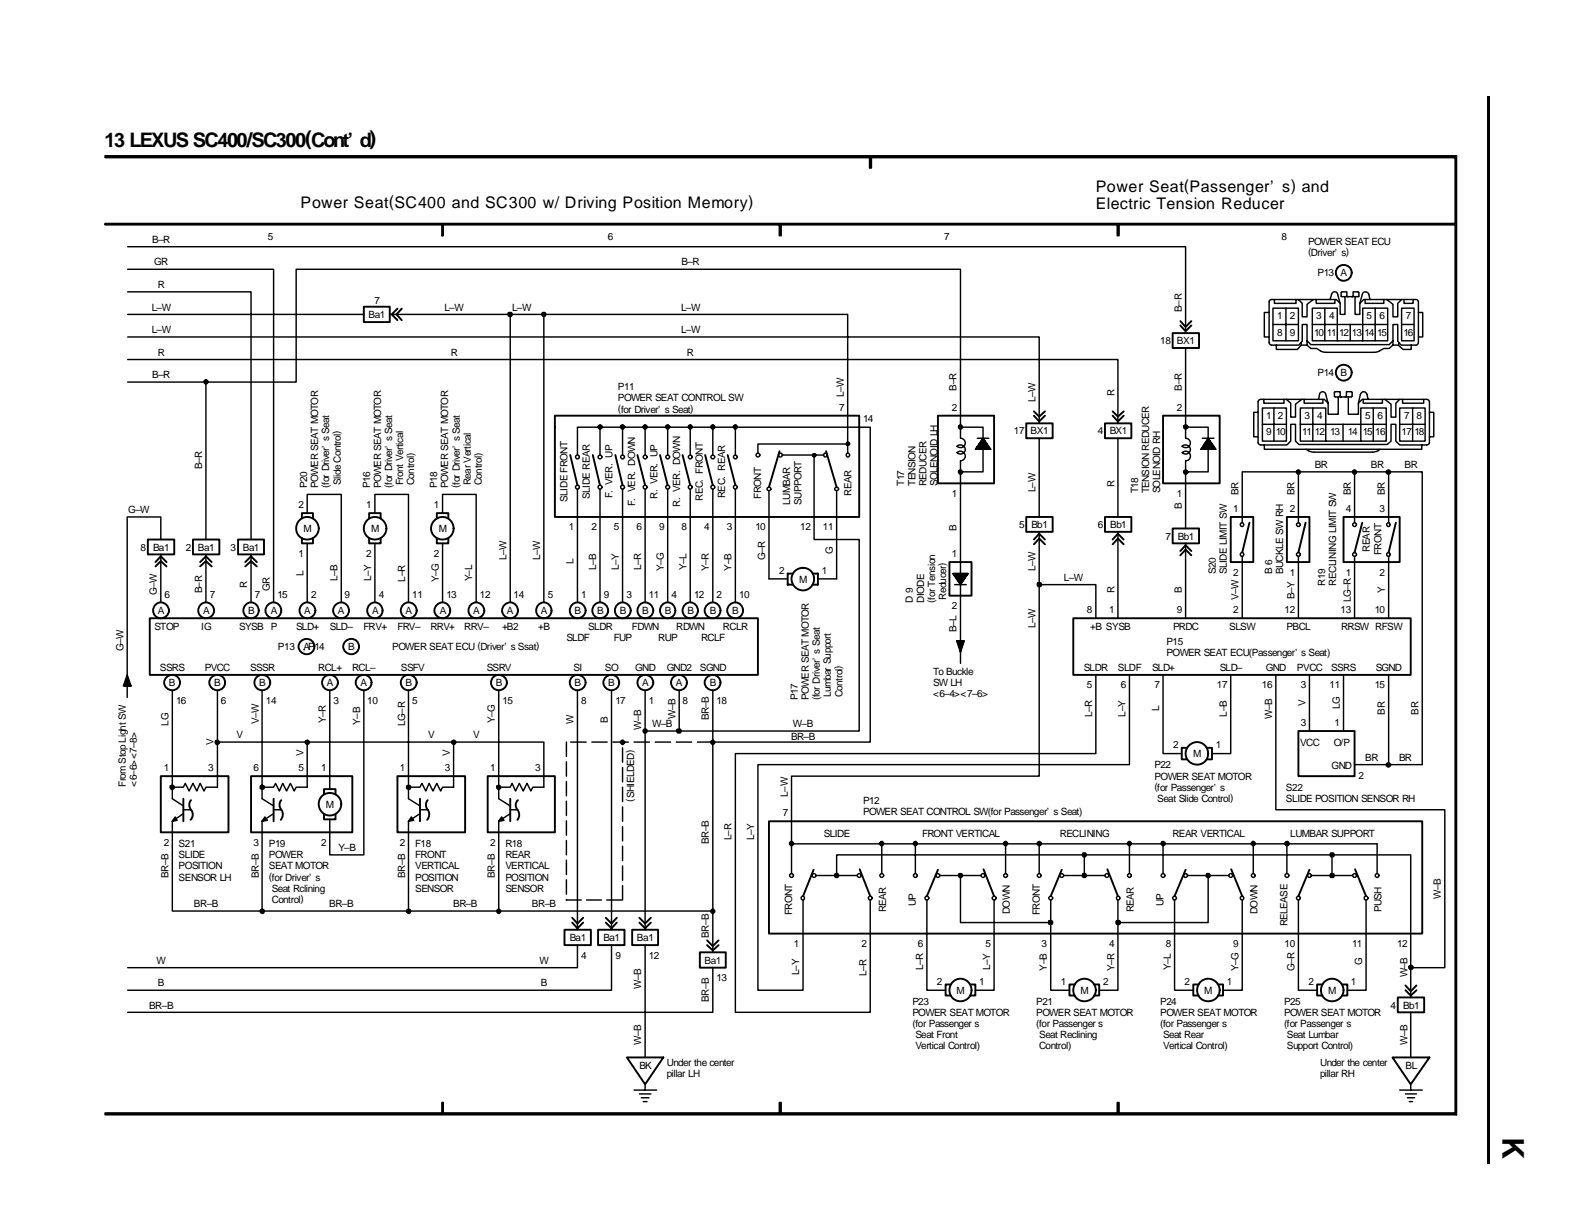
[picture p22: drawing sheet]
<svg xmlns="http://www.w3.org/2000/svg" width="279mm" height="216mm" viewBox="0 0 279 216" stroke-linecap="round" stroke-linejoin="round" font-family="sans-serif">
<defs><g id="words">
<text font-size="5.3" x="265" y="200.5" transform="rotate(90 265 200.5)">K</text>
<text font-size="3.5" x="18.5" y="25.9">13 LEXUS SC400/SC300(Cont’ d)</text>
<g font-size="2.8">
<text x="193.3" y="33.9">Power Seat(Passenger’ s) and</text>
<text x="53" y="36.7">Power Seat(SC400 and SC300 w/ Driving Position Memory)</text>
<text x="193.3" y="36.8">Electric Tension Reducer</text>
</g>
<g font-size="1.8">
<text x="26.8" y="42.8">B–R</text>
<text x="27.2" y="46.8">GR</text>
<text x="47.2" y="42.2">5</text>
<text x="107.2" y="42.4">6</text>
<text x="120.2" y="46.8">B–R</text>
<text x="166.5" y="42.3">7</text>
<text x="226.1" y="42.2">8</text>
<text x="230.7" y="43.2">POWER SEAT ECU</text>
<text x="230.7" y="45">(Driver’ s)</text>
<text x="27.9" y="50.8">R</text>
<text x="66" y="53.6">7</text>
<text x="232.4" y="48.8">P13 A</text>
<text x="26.8" y="58.8">L–W</text>
<text x="26.8" y="54.8">L–W</text>
<text x="65" y="56.1">Ba1</text>
<text x="78.4" y="54.8">L–W</text>
<text x="90.3" y="54.8">L–W</text>
<text x="120.1" y="58.8">L–W</text>
<text x="120.1" y="54.8">L–W</text>
<text x="208.4" y="55" transform="rotate(-90 208.4 55)">B–R</text>
<text x="225.3" y="56.3">1</text>
<text x="225.3" y="59.2">8 9</text>
<text x="227.5" y="56.3">2</text>
<text x="231.8" y="59.2">10 11 12 13 14 15</text>
<text x="232.2" y="56.3">3</text>
<text x="234.4" y="56.3">4</text>
<text x="241" y="56.3">5</text>
<text x="243.3" y="56.3">6</text>
<text x="247.6" y="59.2">16</text>
<text x="248" y="56.3">7</text>
<text x="27.9" y="62.7">R</text>
<text x="79.5" y="62.7">R</text>
<text x="121.2" y="62.7">R</text>
<text x="204.6" y="60.7">18 BX1</text>
<text x="26.8" y="66.7">B–R</text>
<text x="109" y="68.8">P11</text>
<text x="109" y="70.8">POWER SEAT CONTROL SW</text>
<text x="148.8" y="70" transform="rotate(-90 148.8 70)">L–W</text>
<text x="168.7" y="68.9" transform="rotate(-90 168.7 68.9)">B–R</text>
<text x="182.6" y="71" transform="rotate(-90 182.6 71)">L–W</text>
<text x="196.6" y="69.9" transform="rotate(-90 196.6 69.9)">R</text>
<text x="208.4" y="68.9" transform="rotate(-90 208.4 68.9)">B–R</text>
<text x="232.4" y="66.4">P14 B</text>
<text x="109" y="72.6">(for Driver’ s Seat)</text>
<text x="148" y="72.5">7</text>
<text x="152.2" y="74.4">14</text>
<text x="167.9" y="72.5">2</text>
<text x="178.8" y="76.6">17 BX1</text>
<text x="193.6" y="76.6">4 BX1</text>
<text x="207.6" y="72.5">2</text>
<text x="223.4" y="73.9">1 2</text>
<text x="223.4" y="76.8">9 10</text>
<text x="229.7" y="76.8">11 12 13</text>
<text x="230.1" y="73.9">3 4</text>
<text x="237.7" y="76.8">14 15 16</text>
<text x="240.8" y="73.9">5 6</text>
<text x="247.2" y="76.8">17 18</text>
<text x="247.6" y="73.9">7 8</text>
<text x="35.6" y="82.8" transform="rotate(-90 35.6 82.8)">B–R</text>
<text x="231.9" y="82.5">BR</text>
<text x="241.8" y="82.5">BR</text>
<text x="247.7" y="82.5">BR</text>
<text x="52.7" y="89.7">2</text>
<text x="54.2" y="86.1" transform="rotate(-90 54.2 86.1)">P20</text>
<text x="56.1" y="86.1" transform="rotate(-90 56.1 86.1)">POWER SEAT MOTOR</text>
<text x="58" y="86.1" transform="rotate(-90 58 86.1)">(for Driver’ s Seat</text>
<text x="60.1" y="85.6" transform="rotate(-90 60.1 85.6)">Slide Control)</text>
<text x="64.6" y="89.7">1</text>
<text x="65.3" y="86.1" transform="rotate(-90 65.3 86.1)">P16</text>
<text x="67.2" y="86.1" transform="rotate(-90 67.2 86.1)">POWER SEAT MOTOR</text>
<text x="69.1" y="86.1" transform="rotate(-90 69.1 86.1)">(for Driver’ s Seat</text>
<text x="71.1" y="85.6" transform="rotate(-90 71.1 85.6)">Front Vertical</text>
<text x="73.1" y="85.6" transform="rotate(-90 73.1 85.6)">Control)</text>
<text x="76.5" y="89.7">1</text>
<text x="77.1" y="86.1" transform="rotate(-90 77.1 86.1)">P18</text>
<text x="79.1" y="86.1" transform="rotate(-90 79.1 86.1)">POWER SEAT MOTOR</text>
<text x="80.9" y="86.1" transform="rotate(-90 80.9 86.1)">(for Driver’ s Seat</text>
<text x="83.1" y="85.6" transform="rotate(-90 83.1 85.6)">Rear Vertical</text>
<text x="85" y="85.6" transform="rotate(-90 85 85.6)">Control)</text>
<text x="100.1" y="88.5" transform="rotate(-90 100.1 88.5)">SLIDE FRONT</text>
<text x="104.1" y="88" transform="rotate(-90 104.1 88)">SLIDE REAR</text>
<text x="108" y="87.9" transform="rotate(-90 108 87.9)">F. VER. UP</text>
<text x="112" y="89.3" transform="rotate(-90 112 89.3)">F. VER. DOWN</text>
<text x="116" y="88" transform="rotate(-90 116 88)">R. VER. UP</text>
<text x="120" y="89.4" transform="rotate(-90 120 89.4)">R. VER. DOWN</text>
<text x="124" y="88.3" transform="rotate(-90 124 88.3)">REC. FRONT</text>
<text x="127.9" y="87.8" transform="rotate(-90 127.9 87.8)">REC. REAR</text>
<text x="134.3" y="88" transform="rotate(-90 134.3 88)">FRONT</text>
<text x="139.4" y="89.1" transform="rotate(-90 139.4 89.1)">LUMBAR</text>
<text x="141.4" y="89.1" transform="rotate(-90 141.4 89.1)">SUPPORT</text>
<text x="150.2" y="87.5" transform="rotate(-90 150.2 87.5)">REAR</text>
<text x="159.5" y="85.8" transform="rotate(-90 159.5 85.8)">T17</text>
<text x="161.5" y="85.8" transform="rotate(-90 161.5 85.8)">TENSION</text>
<text x="163.4" y="85.8" transform="rotate(-90 163.4 85.8)">REDUCER</text>
<text x="165.4" y="85.8" transform="rotate(-90 165.4 85.8)">SOLENOID LH</text>
<text x="167.9" y="87.6">1</text>
<text x="182.6" y="86.9" transform="rotate(-90 182.6 86.9)">L–W</text>
<text x="196.6" y="85.9" transform="rotate(-90 196.6 85.9)">R</text>
<text x="200.7" y="87" transform="rotate(-90 200.7 87)">T18</text>
<text x="202.7" y="87" transform="rotate(-90 202.7 87)">TENSION REDUCER</text>
<text x="204.6" y="87" transform="rotate(-90 204.6 87)">SOLENOID RH</text>
<text x="207.6" y="87.6">1</text>
<text x="208.4" y="89.7" transform="rotate(-90 208.4 89.7)">B</text>
<text x="218.4" y="87.4" transform="rotate(-90 218.4 87.4)">BR</text>
<text x="228.3" y="87.4" transform="rotate(-90 228.3 87.4)">BR</text>
<text x="238.3" y="87.4" transform="rotate(-90 238.3 87.4)">BR</text>
<text x="244.3" y="87.4" transform="rotate(-90 244.3 87.4)">BR</text>
<text x="22.6" y="90.5">G–W</text>
<text x="53.5" y="93.8">M</text>
<text x="65.4" y="93.8">M</text>
<text x="77.4" y="93.8">M</text>
<text x="100.3" y="93.6">1</text>
<text x="104.3" y="93.6">2</text>
<text x="108.3" y="93.6">5</text>
<text x="112.3" y="93.6">6</text>
<text x="116.2" y="93.6">9</text>
<text x="120.2" y="93.6">8</text>
<text x="124.2" y="93.6">4</text>
<text x="128.2" y="93.6">3</text>
<text x="133.3" y="93.6">10</text>
<text x="141.1" y="93.6">12</text>
<text x="145.1" y="93.6">11</text>
<text x="168.7" y="93.7" transform="rotate(-90 168.7 93.7)">B</text>
<text x="179.7" y="93.2">5 Bb1</text>
<text x="193.6" y="93.2">6 Bb1</text>
<text x="205.6" y="95.2">7 Bb1</text>
<text x="217.5" y="90.3">1</text>
<text x="227.5" y="90.3">2</text>
<text x="237.4" y="90.3">4</text>
<text x="243.3" y="90.3">3</text>
<text x="24.8" y="97.1">8 Ba1</text>
<text x="32.8" y="97.1">2 Ba1</text>
<text x="40.6" y="97.1">3 Ba1</text>
<text x="52.7" y="98.2">1</text>
<text x="53.5" y="101.6" transform="rotate(-90 53.5 101.6)">L</text>
<text x="64.6" y="98.2">2</text>
<text x="76.5" y="98.2">2</text>
<text x="89.3" y="98.8" transform="rotate(-90 89.3 98.8)">L–W</text>
<text x="95.2" y="98.8" transform="rotate(-90 95.2 98.8)">L–W</text>
<text x="101.2" y="99.6" transform="rotate(-90 101.2 99.6)">L</text>
<text x="105.2" y="100.6" transform="rotate(-90 105.2 100.6)">L–B</text>
<text x="109.1" y="100.6" transform="rotate(-90 109.1 100.6)">L–Y</text>
<text x="113.1" y="100.6" transform="rotate(-90 113.1 100.6)">L–R</text>
<text x="117.1" y="100.8" transform="rotate(-90 117.1 100.8)">Y–G</text>
<text x="121.1" y="100.6" transform="rotate(-90 121.1 100.6)">Y–L</text>
<text x="125.1" y="100.7" transform="rotate(-90 125.1 100.7)">Y–R</text>
<text x="129" y="100.7" transform="rotate(-90 129 100.7)">Y–B</text>
<text x="135" y="98.8" transform="rotate(-90 135 98.8)">G–R</text>
<text x="137.4" y="101.3">2</text>
<text x="144.9" y="101.3">1</text>
<text x="146.9" y="97.8" transform="rotate(-90 146.9 97.8)">G</text>
<text x="167.9" y="98.3">1</text>
<text x="182.6" y="100.8" transform="rotate(-90 182.6 100.8)">L–W</text>
<text x="214.5" y="101.3" transform="rotate(-90 214.5 101.3)">S20</text>
<text x="216.4" y="101.3" transform="rotate(-90 216.4 101.3)">SLIDE LIMIT SW</text>
<text x="217.5" y="101.5">2</text>
<text x="224.4" y="101.3" transform="rotate(-90 224.4 101.3)">B 6</text>
<text x="226.3" y="101.3" transform="rotate(-90 226.3 101.3)">BUCKLE SW RH</text>
<text x="227.5" y="101.5">1</text>
<text x="237.4" y="101.5">1</text>
<text x="241.6" y="97.4" transform="rotate(-90 241.6 97.4)">REAR</text>
<text x="243.3" y="101.5">2</text>
<text x="243.7" y="97.9" transform="rotate(-90 243.7 97.9)">FRONT</text>
<text x="27.7" y="104.9" transform="rotate(-90 27.7 104.9)">G–W</text>
<text x="29" y="105.4">6</text>
<text x="35.6" y="104.6" transform="rotate(-90 35.6 104.6)">B–R</text>
<text x="37" y="105.4">7</text>
<text x="43.6" y="103.7" transform="rotate(-90 43.6 103.7)">R</text>
<text x="45" y="105.4">7</text>
<text x="47.6" y="104.3" transform="rotate(-90 47.6 104.3)">GR</text>
<text x="48.9" y="105.4">15</text>
<text x="54.9" y="105.4">2</text>
<text x="59.5" y="102.5" transform="rotate(-90 59.5 102.5)">L–B</text>
<text x="60.8" y="105.4">9</text>
<text x="65.4" y="102.5" transform="rotate(-90 65.4 102.5)">L–Y</text>
<text x="66.8" y="105.4">4</text>
<text x="71.5" y="102.6" transform="rotate(-90 71.5 102.6)">L–R</text>
<text x="72.7" y="105.4">11</text>
<text x="77.4" y="102.7" transform="rotate(-90 77.4 102.7)">Y–G</text>
<text x="78.7" y="105.4">13</text>
<text x="83.3" y="102.5" transform="rotate(-90 83.3 102.5)">Y–L</text>
<text x="84.7" y="105.4">12</text>
<text x="90.6" y="105.4">14</text>
<text x="96.6" y="105.4">5</text>
<text x="102.5" y="105.4">1</text>
<text x="106.5" y="105.4">9</text>
<text x="110.5" y="105.4">3</text>
<text x="114.5" y="105.4">11</text>
<text x="118.4" y="105.4">4</text>
<text x="122.4" y="105.4">12</text>
<text x="126.4" y="105.4">2</text>
<text x="130.4" y="105.4">10</text>
<text x="141" y="102.8">M</text>
<text x="161" y="106.3" transform="rotate(-90 161 106.3)">D 9</text>
<text x="163" y="106.3" transform="rotate(-90 163 106.3)">DIODE</text>
<text x="164.8" y="106.3" transform="rotate(-90 164.8 106.3)">(for Tension</text>
<text x="166.9" y="105.8" transform="rotate(-90 166.9 105.8)">Reducer)</text>
<text x="167.9" y="107.4">2</text>
<text x="187.6" y="102.4">L–W</text>
<text x="196.6" y="104.6" transform="rotate(-90 196.6 104.6)">R</text>
<text x="208.4" y="104.6" transform="rotate(-90 208.4 104.6)">B</text>
<text x="218.4" y="105.8" transform="rotate(-90 218.4 105.8)">V–W</text>
<text x="228.3" y="105.7" transform="rotate(-90 228.3 105.7)">B–Y</text>
<text x="233.8" y="103.3" transform="rotate(-90 233.8 103.3)">R19</text>
<text x="235.7" y="103.3" transform="rotate(-90 235.7 103.3)">RECLINING LIMIT SW</text>
<text x="238.3" y="106.2" transform="rotate(-90 238.3 106.2)">LG–R</text>
<text x="244.3" y="104.6" transform="rotate(-90 244.3 104.6)">Y</text>
<text x="27.3" y="111.1">STOP</text>
<text x="27.9" y="108.4">A</text>
<text x="35.5" y="111.1">IG</text>
<text x="35.8" y="108.4">A</text>
<text x="42.2" y="111.1">SYSB P</text>
<text x="43.8" y="108.4">B</text>
<text x="47.8" y="108.4">A</text>
<text x="52.2" y="111.1">SLD+</text>
<text x="53.7" y="108.4">A</text>
<text x="58.2" y="111.1">SLD–</text>
<text x="59.6" y="108.4">A</text>
<text x="64.1" y="111.1">FRV+</text>
<text x="65.6" y="108.4">A</text>
<text x="70.1" y="111.1">FRV–</text>
<text x="71.5" y="108.4">A</text>
<text x="75.9" y="111.1">RRV+</text>
<text x="77.6" y="108.4">A</text>
<text x="81.9" y="111.1">RRV–</text>
<text x="83.5" y="108.4">A</text>
<text x="88.6" y="111.1">+B2</text>
<text x="89.4" y="108.4">A</text>
<text x="94.9" y="111.1">+B</text>
<text x="95.4" y="108.4">A</text>
<text x="99.9" y="113">SLDF</text>
<text x="101.3" y="108.4">B</text>
<text x="103.7" y="111.1">SLDR</text>
<text x="105.3" y="108.4">B</text>
<text x="108.3" y="113">FUP</text>
<text x="109.3" y="108.4">B</text>
<text x="111.4" y="111.1">FDWN</text>
<text x="113.3" y="108.4">B</text>
<text x="116.1" y="113">RUP</text>
<text x="117.3" y="108.4">B</text>
<text x="119.3" y="111.1">RDWN</text>
<text x="121.2" y="108.4">B</text>
<text x="123.7" y="113">RCLF</text>
<text x="125.2" y="108.4">B</text>
<text x="127.5" y="111.1">RCLR</text>
<text x="129.1" y="108.4">B</text>
<text x="168.7" y="111.5" transform="rotate(-90 168.7 111.5)">B–L</text>
<text x="182.6" y="110.7" transform="rotate(-90 182.6 110.7)">L–W</text>
<text x="191.7" y="108.2">8</text>
<text x="192.3" y="111.1">+B SYSB</text>
<text x="195.7" y="108.2">1</text>
<text x="205.7" y="113.8">P15</text>
<text x="206.9" y="111.1">PRDC</text>
<text x="207.6" y="108.2">9</text>
<text x="216.8" y="111.1">SLSW</text>
<text x="217.5" y="108.2">2</text>
<text x="226.6" y="108.2">12</text>
<text x="226.9" y="111.1">PBCL</text>
<text x="236.5" y="108.2">13</text>
<text x="236.6" y="111.1">RRSW RFSW</text>
<text x="242.5" y="108.2">10</text>
<text x="21.8" y="114.9" transform="rotate(-90 21.8 114.9)">G–W</text>
<text x="28.2" y="118.4">SSRS</text>
<text x="36.2" y="118.4">PVCC</text>
<text x="44.1" y="118.4">SSSR</text>
<text x="49" y="114.7">P13</text>
<text x="53.4" y="114.7">, P14</text>
<text x="53.5" y="114.7">A</text>
<text x="56.1" y="118.4">RCL+</text>
<text x="61.4" y="114.7">B</text>
<text x="62.1" y="118.4">RCL–</text>
<text x="69.2" y="114.7">POWER SEAT ECU (Driver’ s Ssat)</text>
<text x="70.7" y="118.4">SSFV</text>
<text x="85.9" y="118.4">SSRV</text>
<text x="101.2" y="118.4">SI</text>
<text x="106.7" y="118.4">SO</text>
<text x="112" y="118.4">GND</text>
<text x="117.6" y="118.4">GND2</text>
<text x="123.4" y="118.4">SGND</text>
<text x="164.6" y="119">To Buckle</text>
<text x="191.2" y="118.4">SLDR</text>
<text x="197.2" y="118.4">SLDF</text>
<text x="203.2" y="118.4">SLD+</text>
<text x="205.7" y="115.7">POWER SEAT ECU(Passenger’ s Seat)</text>
<text x="215.1" y="118.4">SLD–</text>
<text x="223.3" y="118.4">GND</text>
<text x="228.8" y="118.4">PVCC</text>
<text x="234.8" y="118.4">SSRS</text>
<text x="242.7" y="118.4">SGND</text>
<text x="29.8" y="121.1">B</text>
<text x="31.1" y="124.2">16</text>
<text x="37.8" y="121.1">B</text>
<text x="38.9" y="124.2">6</text>
<text x="45.7" y="121.1">B</text>
<text x="46.9" y="124.2">14</text>
<text x="57.7" y="121.1">A</text>
<text x="58.8" y="124.2">3</text>
<text x="63.6" y="121.1">A</text>
<text x="64.8" y="124.2">10</text>
<text x="71.5" y="121.1">B</text>
<text x="72.7" y="124.2">5</text>
<text x="87.5" y="121.1">B</text>
<text x="88.6" y="124.2">15</text>
<text x="101.3" y="121.1">B</text>
<text x="102.5" y="124.2">8</text>
<text x="107.3" y="121.1">B</text>
<text x="108.5" y="124.2">17</text>
<text x="113.3" y="121.1">A</text>
<text x="114.5" y="124.2">1</text>
<text x="119.2" y="121.1">A</text>
<text x="120.4" y="124.2">8</text>
<text x="125.2" y="121.1">B</text>
<text x="126.4" y="124.2">18</text>
<text x="140.7" y="123.5" transform="rotate(-90 140.7 123.5)">P17</text>
<text x="142.7" y="123.5" transform="rotate(-90 142.7 123.5)">POWER SEAT MOTOR</text>
<text x="144.5" y="123.5" transform="rotate(-90 144.5 123.5)">(for Driver’ s Seat</text>
<text x="146.6" y="123" transform="rotate(-90 146.6 123)">Lumbar Support</text>
<text x="148.6" y="123" transform="rotate(-90 148.6 123)">Control)</text>
<text x="164.6" y="121">SW LH</text>
<text x="164.6" y="122.9">&lt;6–4&gt;&lt;7–6&gt;</text>
<text x="191.7" y="121.4">5</text>
<text x="197.7" y="121.4">6</text>
<text x="203.6" y="121.4">7</text>
<text x="204.5" y="125.4" transform="rotate(-90 204.5 125.4)">L</text>
<text x="214.6" y="121.4">17</text>
<text x="222.6" y="121.4">16</text>
<text x="229.4" y="121.4">3</text>
<text x="230.3" y="124.5" transform="rotate(-90 230.3 124.5)">V</text>
<text x="234.5" y="121.4">11</text>
<text x="236.3" y="125.1" transform="rotate(-90 236.3 125.1)">LG</text>
<text x="242.5" y="121.4">15</text>
<text x="29.7" y="128" transform="rotate(-90 29.7 128)">LG</text>
<text x="37.7" y="131.5" transform="rotate(-90 37.7 131.5)">V</text>
<text x="41.7" y="130.2">V</text>
<text x="45.6" y="127.7" transform="rotate(-90 45.6 127.7)">V–W</text>
<text x="57.5" y="127.5" transform="rotate(-90 57.5 127.5)">Y–R</text>
<text x="63.5" y="127.8" transform="rotate(-90 63.5 127.8)">Y–B</text>
<text x="71.5" y="128" transform="rotate(-90 71.5 128)">LG–R</text>
<text x="75.5" y="130.2">V</text>
<text x="83.5" y="130.2">V</text>
<text x="87.3" y="127.6" transform="rotate(-90 87.3 127.6)">Y–G</text>
<text x="101.2" y="127.7" transform="rotate(-90 101.2 127.7)">W</text>
<text x="107.2" y="127.5" transform="rotate(-90 107.2 127.5)">B</text>
<text x="113.1" y="128.7" transform="rotate(-90 113.1 128.7)">W–B</text>
<text x="115.1" y="128.3">W–B</text>
<text x="119.1" y="126.7" transform="rotate(-90 119.1 126.7)">W–B</text>
<text x="125.1" y="127.1" transform="rotate(-90 125.1 127.1)">BR–B</text>
<text x="139.5" y="130.6">BR–B</text>
<text x="139.9" y="128.3">W–B</text>
<text x="192.6" y="126.4" transform="rotate(-90 192.6 126.4)">L–R</text>
<text x="198.5" y="126.4" transform="rotate(-90 198.5 126.4)">L–Y</text>
<text x="206.9" y="132">2</text>
<text x="214.5" y="132">1</text>
<text x="216.4" y="126.4" transform="rotate(-90 216.4 126.4)">L–B</text>
<text x="224.4" y="126.7" transform="rotate(-90 224.4 126.7)">W–B</text>
<text x="229.4" y="131.7">VCC</text>
<text x="229.4" y="128">3</text>
<text x="235.3" y="131.7">O/P</text>
<text x="235.4" y="128">1</text>
<text x="244.3" y="126.1" transform="rotate(-90 244.3 126.1)">BR</text>
<text x="250.2" y="126.1" transform="rotate(-90 250.2 126.1)">BR</text>
<text x="28.9" y="136">1</text>
<text x="36.7" y="136">3</text>
<text x="44.7" y="136">6</text>
<text x="52.7" y="136">5</text>
<text x="53.5" y="133.4" transform="rotate(-90 53.5 133.4)">V</text>
<text x="56.6" y="136">1</text>
<text x="70.5" y="136">1</text>
<text x="78.5" y="136">3</text>
<text x="79.3" y="133.4" transform="rotate(-90 79.3 133.4)">V</text>
<text x="86.4" y="136">1</text>
<text x="94.4" y="136">3</text>
<text x="203.6" y="135.6">P22</text>
<text x="203.6" y="137.5">POWER SEAT MOTOR</text>
<text x="210.5" y="133.6">M</text>
<text x="234.9" y="135.6">GND</text>
<text x="239.6" y="137.3">2</text>
<text x="240.8" y="134.2">BR</text>
<text x="246.8" y="134.2">BR</text>
<text x="22.2" y="138.9" transform="rotate(-90 22.2 138.9)">From Stop Light SW</text>
<text x="24.1" y="138.9" transform="rotate(-90 24.1 138.9)">&lt;6–6&gt;&lt;7–8&gt;</text>
<text x="57.5" y="142.5">M</text>
<text x="111.7" y="141.4" transform="rotate(-90 111.7 141.4)">(SHIELDED)</text>
<text x="138.1" y="143.9">7</text>
<text x="138.9" y="140.5" transform="rotate(-90 138.9 140.5)">L–W</text>
<text x="152.2" y="141.8">P12</text>
<text x="152.2" y="143.8">POWER SEAT CONTROL SW(for Passenger’ s Seat)</text>
<text x="203.6" y="139.4">(for Passenger’ s</text>
<text x="204.1" y="141.4">Seat Slide Control)</text>
<text x="226.8" y="139.5">S22</text>
<text x="226.8" y="141.5">SLIDE POSITION SENSOR RH</text>
<text x="28.9" y="149.2">2</text>
<text x="31.5" y="149.4">S21</text>
<text x="44.7" y="149.2">3</text>
<text x="47.4" y="149.4">P19</text>
<text x="56.6" y="149.2">2</text>
<text x="70.5" y="149.2">2</text>
<text x="73.2" y="149.4">F18</text>
<text x="86.4" y="149.2">2</text>
<text x="89.2" y="149.4">R18</text>
<text x="125.1" y="148.9" transform="rotate(-90 125.1 148.9)">BR–B</text>
<text x="129" y="148.3" transform="rotate(-90 129 148.3)">L–R</text>
<text x="133" y="148.3" transform="rotate(-90 133 148.3)">L–Y</text>
<text x="145.3" y="147.6">SLIDE</text>
<text x="162.6" y="147.6">FRONT VERTICAL</text>
<text x="186.9" y="147.6">RECLINING</text>
<text x="206.8" y="147.6">REAR VERTICAL</text>
<text x="227.6" y="147.6">LUMBAR SUPPORT</text>
<text x="29.7" y="154.9" transform="rotate(-90 29.7 154.9)">BR–B</text>
<text x="31.5" y="151.4">SLIDE</text>
<text x="31.5" y="153.3">POSITION</text>
<text x="31.5" y="155.4">SENSOR LH</text>
<text x="45.6" y="154.9" transform="rotate(-90 45.6 154.9)">BR–B</text>
<text x="47.4" y="151.4">POWER</text>
<text x="47.4" y="153.3">SEAT MOTOR</text>
<text x="47.4" y="155.2">(for Driver’ s</text>
<text x="59.7" y="150.1">Y–B</text>
<text x="71.5" y="154.9" transform="rotate(-90 71.5 154.9)">BR–B</text>
<text x="73.2" y="151.4">FRONT</text>
<text x="73.2" y="153.3">VERTICAL</text>
<text x="73.2" y="155.4">POSITION</text>
<text x="87.3" y="154.9" transform="rotate(-90 87.3 154.9)">BR–B</text>
<text x="89.2" y="151.4">REAR</text>
<text x="89.2" y="153.3">VERTICAL</text>
<text x="89.2" y="155.4">POSITION</text>
<text x="34.2" y="160">BR–B</text>
<text x="47.9" y="157.3">Seat Rclining</text>
<text x="47.9" y="159.3">Control)</text>
<text x="58.1" y="160">BR–B</text>
<text x="73.2" y="157.3">SENSOR</text>
<text x="79.9" y="160">BR–B</text>
<text x="89.2" y="157.3">SENSOR</text>
<text x="93.8" y="160">BR–B</text>
<text x="139.7" y="161.5" transform="rotate(-90 139.7 161.5)">FRONT</text>
<text x="156.3" y="161" transform="rotate(-90 156.3 161)">REAR</text>
<text x="161.5" y="159.9" transform="rotate(-90 161.5 159.9)">UP</text>
<text x="178.1" y="161.2" transform="rotate(-90 178.1 161.2)">DOWN</text>
<text x="183.4" y="161.5" transform="rotate(-90 183.4 161.5)">FRONT</text>
<text x="200" y="161" transform="rotate(-90 200 161)">REAR</text>
<text x="205.2" y="159.9" transform="rotate(-90 205.2 159.9)">UP</text>
<text x="221.8" y="161.2" transform="rotate(-90 221.8 161.2)">DOWN</text>
<text x="243.7" y="161" transform="rotate(-90 243.7 161)">PUSH</text>
<text x="254.2" y="158.5" transform="rotate(-90 254.2 158.5)">W–B</text>
<text x="100.5" y="166">Ba1</text>
<text x="106.4" y="166">Ba1</text>
<text x="112.4" y="166">Ba1</text>
<text x="125.1" y="165.4" transform="rotate(-90 125.1 165.4)">BR–B</text>
<text x="140" y="167">1</text>
<text x="152" y="167">2</text>
<text x="161.9" y="167">6</text>
<text x="173.8" y="167">5</text>
<text x="183.7" y="167">3</text>
<text x="195.7" y="167">4</text>
<text x="205.7" y="167">8</text>
<text x="217.5" y="167">9</text>
<text x="226.6" y="167">10</text>
<text x="227.1" y="163.4" transform="rotate(-90 227.1 163.4)">RELEASE</text>
<text x="238.5" y="167">11</text>
<text x="246.5" y="167">12</text>
<text x="27.6" y="170">W</text>
<text x="27.9" y="174">B</text>
<text x="95.2" y="170">W</text>
<text x="95.4" y="174">B</text>
<text x="102.5" y="169.1">4</text>
<text x="108.5" y="169.1">9</text>
<text x="114.5" y="169.1">12</text>
<text x="124.3" y="170">Ba1</text>
<text x="126.4" y="173.1">13</text>
<text x="141" y="172" transform="rotate(-90 141 172)">L–Y</text>
<text x="152.8" y="172.1" transform="rotate(-90 152.8 172.1)">L–R</text>
<text x="162.8" y="171.1" transform="rotate(-90 162.8 171.1)">L–R</text>
<text x="165.3" y="173.7">2</text>
<text x="172.7" y="173.7">1</text>
<text x="174.7" y="171.1" transform="rotate(-90 174.7 171.1)">L–Y</text>
<text x="184.7" y="171.2" transform="rotate(-90 184.7 171.2)">Y–B</text>
<text x="187.1" y="173.7">1</text>
<text x="194.6" y="173.7">2</text>
<text x="196.6" y="171.2" transform="rotate(-90 196.6 171.2)">Y–R</text>
<text x="206.5" y="171.1" transform="rotate(-90 206.5 171.1)">Y–L</text>
<text x="209" y="173.7">2</text>
<text x="216.4" y="173.7">1</text>
<text x="218.4" y="171.3" transform="rotate(-90 218.4 171.3)">Y–G</text>
<text x="228.3" y="171.3" transform="rotate(-90 228.3 171.3)">G–R</text>
<text x="230.8" y="173.7">2</text>
<text x="238.3" y="173.7">1</text>
<text x="240.3" y="170.3" transform="rotate(-90 240.3 170.3)">G</text>
<text x="248.2" y="172.4" transform="rotate(-90 248.2 172.4)">W–B</text>
<text x="26.3" y="178">BR–B</text>
<text x="113.1" y="174.4" transform="rotate(-90 113.1 174.4)">W–B</text>
<text x="125.1" y="176.7" transform="rotate(-90 125.1 176.7)">BR–B</text>
<text x="161" y="177.3">P23</text>
<text x="161" y="179.2">POWER SEAT MOTOR</text>
<text x="168.7" y="175.3">M</text>
<text x="182.8" y="177.3">P21</text>
<text x="182.8" y="179.2">POWER SEAT MOTOR</text>
<text x="190.6" y="175.3">M</text>
<text x="204.6" y="177.3">P24</text>
<text x="204.6" y="179.2">POWER SEAT MOTOR</text>
<text x="212.4" y="175.3">M</text>
<text x="226.5" y="177.3">P25</text>
<text x="226.5" y="179.2">POWER SEAT MOTOR</text>
<text x="234.3" y="175.3">M</text>
<text x="245.3" y="178">4 Bb1</text>
<text x="113.1" y="184.3" transform="rotate(-90 113.1 184.3)">W–B</text>
<text x="161" y="181.1">(for Passenger s</text>
<text x="161.5" y="183.1">Seat Front</text>
<text x="161.5" y="185.1">Vertical Control)</text>
<text x="182.8" y="181.1">(for Passenger s</text>
<text x="183.3" y="183.1">Seat Reclining</text>
<text x="183.3" y="185.1">Control)</text>
<text x="204.6" y="181.1">(for Passenger s</text>
<text x="205.1" y="183.1">Seat Rear</text>
<text x="205.1" y="185.1">Vertical Control)</text>
<text x="226.5" y="181.1">(for Passenger s</text>
<text x="227" y="183.1">Seat Lumbar</text>
<text x="227" y="185.1">Support Control)</text>
<text x="248.2" y="184.3" transform="rotate(-90 248.2 184.3)">W–B</text>
<text x="112.8" y="188.6">BK</text>
<text x="117.6" y="188">Under the center</text>
<text x="117.6" y="190">pillar LH</text>
<text x="232.8" y="188">Under the center</text>
<text x="232.8" y="190">pillar RH</text>
<text x="247.9" y="188.6">BL</text>
</g>
</g></defs>
<path d="M262.4 17h.5v188.3h-.5z" fill-rule="evenodd" fill="#000"/>
<path d="M259.2 21.9v178.5" fill="none" stroke="#fff" stroke-width=".18"/>
<g fill="none" stroke="#000" stroke-width=".34">
<path d="M18.5 27.8h238.2v168.5h-238.2M18.5 27.5h238.4v169.1h-238.4M18.5 39.6h238.2M18.5 39.5h238.2M78 39.6v2M78.1 39.6v2M137.5 39.6v2M137.8 39.6v2M153.4 27.8v1.8M153.7 27.8v1.8M197.1 39.6v2M197.4 39.6v2"/>
<path d="M64.2 54.1h4.5v2.7h-4.5zM70.1 54.4l-1 1.1 1 1M70.9 54.4l-1 1.1 1 1M206.8 58.8h4.7v2.6h-4.7zM208.2 57.4l.9 1 1-1M208.2 56.6l.9 1.1 1-1.1M97.9 73.3h53.7v17.9h-53.7zM137.5 79.6l-1.9 6.3M145.7 79.6l1.9 6.3M165.4 73.3h9.9v12h-9.9zM181 74.7h4.7v2.6h-4.7zM182.4 73.3l.9 1 1-1"/>
<path d="M182.4 72.6l.9 .9 1-.9M194.9 74.7h4.7v2.6h-4.7zM196.3 73.3l.9 1 1-1M196.3 72.6l.9 .9 1-.9M205.1 73.3h10v12h-10zM26.1 95.2h4.6v2.6h-4.6zM27.4 99.1l1-1 1 1M27.4 99.9l1-.9 1 .9M34 95.2h4.7v2.6h-4.7zM35.3 99.1l1-1 1 1M35.3 99.9l1-.9 1 .9M42 95.2h4.6v2.6h-4.6z"/>
<path d="M43.3 99.1l1-1 1 1M43.3 99.9l1-.9 1 .9M53.3 91.4v-.9h1.9v.9M53.3 94.9v.9h1.9v-.9M65.1 91.4v-.9h2v.9M65.1 94.9v.9h2v-.9M77 91.4v-.9h2.1v.9M77 94.9v.9h2.1v-.9M100.6 80.3l1.3 5.3M104.6 80.3l1.2 5.3M108.5 80.3l1.3 5.3M112.4 80.3l1.4 5.3"/>
<path d="M116.4 80.3l1.4 5.3M120.4 80.3l1.4 5.3M124.4 80.3l1.3 5.3M128.4 80.3l1.3 5.3M167.5 99.1h3.9v6h-3.9zM181 91.2h4.7v2.6h-4.7zM182.4 95.2l.9-1.1 1 1.1M182.4 96l.9-1 1 1M194.9 91.2h4.7v2.6h-4.7zM196.3 95.2l.9-1.1 1 1.1M196.3 96l.9-1 1 1M206.8 93.2h4.7v2.6h-4.7z"/>
<path d="M208.2 97.2l.9-1 1 1M208.2 98l.9-1.1 1 1.1M217.1 91.2h4v7.9h-4zM220.4 92.2l-1.3 5.3M227 91.2h4v7.9h-4zM230.3 92.2l-1.3 5.3M237 91.2h9.9v7.9h-9.9zM240.3 92.2l-1.4 5.3M246.2 92.2l-1.3 5.3M26.4 109.1h107.3v9.9h-107.3zM139.9 101.2h-1v1.9h1M143.3 101.2h1v1.9h-1"/>
<path d="M189.3 109.1h59.5v9.9h-59.5zM28.4 136.9h11.9v9.9h-11.9zM44.3 136.9h17.8v9.9h-17.8zM70.1 136.9h11.9v9.9h-11.9zM86 136.9h11.9v9.9h-11.9zM209.4 131.9h-1v2h1M212.9 131.9h.9v2h-.9M229 128.9h9.9v8h-9.9zM32.3 140.9v4M33.7 141.1a1.48 1.48 0 0 0 .2 2.1 1.31 1.31 0 0 1-.3 1.4M48.3 140.9v4M49.6 141.1a1.49 1.49 0 0 0 .2 2.1 1.48 1.48 0 0 1-.3 1.4"/>
<path d="M57.1 140.1v-.9h2.1v.9M57.1 143.6v.9h2.1v-.9M74.1 140.9v4M75.4 141.1a1.49 1.49 0 0 0 .2 2.1 1.48 1.48 0 0 1-.2 1.4M90 140.9v4M91.4 141.1a1.38 1.38 0 0 0 .1 2.1 1.41 1.41 0 0 1-.2 1.4M135.6 144.9h115.3v19.8h-115.3zM143.5 153.4l-1.9 4.7M151.6 153.3l1.9 4.8M165.4 153.4l-1.9 4.7M173.5 153.3l1.8 4.8M187.3 153.4l-2 4.7"/>
<path d="M195.3 153.3l1.9 4.8M209.1 153.4l-1.9 4.7M217.2 153.3l1.9 4.8M231 153.4l-2 4.7M239 153.3l2 4.8M99.6 164h4.6v2.7h-4.6zM100.9 162.7l1 1 1-1M100.9 161.9l1 1 1-1M105.5 164h4.7v2.7h-4.7zM106.8 162.7l1.1 1 .9-1M106.8 161.9l1.1 1 .9-1M111.5 164h4.6v2.7h-4.6z"/>
<path d="M112.8 162.7l1 1 1-1M112.8 161.9l1 1 1-1M123.4 168h4.6v2.7h-4.6zM124.7 166.7l1 .9 1-.9M124.7 165.9l1 1 1-1M167.7 173.7h-.9v1.9h.9M171.1 173.7h.9v1.9h-.9M189.6 173.7h-1v1.9h1M193 173.7h.9v1.9h-.9M211.4 173.7h-.9v1.9h.9M214.8 173.7h.9v1.9h-.9M233.3 173.7h-1v1.9h1"/>
<path d="M236.7 173.7h1v1.9h-1M246.5 175.9h4.7v2.7h-4.7zM247.9 174.7l.9 .9 1.1-.9M247.9 173.8l.9 1 1.1-1M78 194.5v1.8M78.1 194.5v1.8M110.6 186.5h6.4l-3.2 4.8zM137.5 194.5v1.8M137.8 194.5v1.8M197.1 194.5v1.8M197.4 194.5v1.8M245.6 186.5h6.5l-3.3 4.8z"/>
<circle cx="237" cy="48.1" r="1.4"/>
<circle cx="237" cy="65.7" r="1.4"/>
<circle cx="54.2" cy="93.2" r="2"/>
<circle cx="66.2" cy="93.2" r="2"/>
<circle cx="78" cy="93.2" r="1.98"/>
<circle cx="28.4" cy="107.7" r="1.41"/>
<circle cx="36.4" cy="107.7" r="1.41"/>
<circle cx="44.3" cy="107.7" r="1.38"/>
<circle cx="48.2" cy="107.7" r="1.39"/>
<circle cx="54.1" cy="114.1" r="1.37"/>
<circle cx="54.2" cy="107.7" r="1.41"/>
<circle cx="60.2" cy="107.7" r="1.39"/>
<circle cx="62" cy="114.1" r="1.37"/>
<circle cx="66.1" cy="107.7" r="1.38"/>
<circle cx="72.1" cy="107.7" r="1.41"/>
<circle cx="78" cy="107.7" r="1.39"/>
<circle cx="84" cy="107.7" r="1.41"/>
<circle cx="90" cy="107.7" r="1.39"/>
<circle cx="95.9" cy="107.7" r="1.38"/>
<circle cx="101.9" cy="107.7" r="1.41"/>
<circle cx="105.9" cy="107.7" r="1.41"/>
<circle cx="109.8" cy="107.7" r="1.41"/>
<circle cx="113.8" cy="107.7" r="1.41"/>
<circle cx="117.7" cy="107.7" r="1.38"/>
<circle cx="121.7" cy="107.7" r="1.38"/>
<circle cx="125.7" cy="107.7" r="1.39"/>
<circle cx="129.7" cy="107.7" r="1.39"/>
<circle cx="141.6" cy="102.1" r="1.98"/>
<circle cx="30.4" cy="120.4" r="1.37"/>
<circle cx="38.3" cy="120.4" r="1.37"/>
<circle cx="46.3" cy="120.4" r="1.39"/>
<circle cx="58.2" cy="120.4" r="1.39"/>
<circle cx="64.2" cy="120.4" r="1.37"/>
<circle cx="72.1" cy="120.4" r="1.39"/>
<circle cx="88" cy="120.4" r="1.39"/>
<circle cx="101.9" cy="120.4" r="1.39"/>
<circle cx="107.9" cy="120.4" r="1.37"/>
<circle cx="113.8" cy="120.4" r="1.39"/>
<circle cx="119.8" cy="120.4" r="1.38"/>
<circle cx="125.7" cy="120.4" r="1.37"/>
<circle cx="211.1" cy="132.9" r="1.98"/>
<circle cx="58.2" cy="141.8" r="2"/>
<circle cx="169.4" cy="174.6" r="1.97"/>
<circle cx="191.3" cy="174.6" r="2"/>
<circle cx="213.1" cy="174.6" r="2"/>
<circle cx="235" cy="174.6" r="2"/>
</g>
<g fill="none" stroke="#000" stroke-width=".25">
<path d="M22.5 47.5h25.8v58.8M22.5 51.5h21.8v43.7M22.5 59.4h160.8v15.3M22.5 43.5h186.6v15.3M22.5 55.5h41.7M68.7 55.5h80.8v24.4M89.7 55.2l-.1 .3 .1 .3h.5l.1-.5-.1-.2-.5 .1 .1 .4 .4-.1-.1-.2h-.3l.2 .2v50.8M95.7 55.2l-.1 .3 .2 .3 .4-.1 .1-.4-.2-.2-.4 .1 .1 .4 .3-.1v-.2h-.3l.1 51M223.9 55.1v4.3M224.5 54.4h4.5v5.7h-4.5zM224.5 57.2h4.5M224.8 52.8v.7h3.8v-.7"/>
<path d="M226.8 54.4v5.7M229 52.8l.7 .7v2.4h.8v-2.2l1.1-.9M231.5 57.2h13.3M232.2 52.8v.7h3.3v-.7M233.7 54.4v5.7M234.6 52.8h1.1l.7 .7M237.2 52.3h1.8M237.7 52.3l-.1-.1v-.7h-1v.8h.6v3.2h-.8a5.7 5.7 0 0 0-.6-3.9 .56 .56 0 0 0-.9 .4l-.3 .8-10.5 .1-.2 .4v1.8h-.9v4.3h.9v1.2l.4 .3h.8v.7h3.8l.6-.7h1l.7 .6h1a2.47 2.47 0 0 0 1.6 .6h8.6a2.85 2.85 0 0 0 1.7-.6h.9l.7-.6h.9l.9 .7h1.4v-.7l1.1-.1 .2-.4v-1h.8v-4.3h-.8v-1.8l-.2-.4-8.4-.1-.1-.8a.6 .6 0 0 0-.6-.5 .6 .6 0 0 0-.6 .5l-.4 1.5M238.2 57.2v2.9M238.5 52.3l.2-.1v-.7h.9v.8h-.6v3.2h.9v-2M240.8 52.8v.7h3.3v-.7M241.6 52.8h-1.1l-.6 .7"/>
<path d="M242.6 54.4v5.7M244.6 52.8l1.1 .9v2.2h.8v-2.4l.7-.7M247.2 54.4h2.2v5.7h-2.2zM247.2 57.2h2.2M247.6 52.8v.7h1.7v-.7M250.2 55.1v4.3M22.5 63.4h174.7v11.3M22.5 67.4h13.8v27.8M36.1 67.1l-.1 .4 .2 .2 .5-.2v-.3l-.5-.2-.1 .1 .1 .5 .3-.1-.1-.4-.2 .1 .1 .2h15.9v-19.9h117.2v29.7M105.6 75.1l-.1 .1a.43 .43 0 0 0 .4 .5 .36 .36 0 0 0 .3-.5 .36 .36 0 0 0-.6-.1l.1 .4 .4-.1-.2-.3h-.2l.1 5.2M109.6 75.1l-.1 .3 .2 .3h.2l.3-.3-.3-.5-.3 .2 .1 .4 .4-.1-.2-.3h-.2l.1 5.2M113.5 75.1v.3l.2 .3 .4-.3v-.2l-.2-.3-.4 .2 .2 .4 .3-.1v-.2l-.3-.1 .1 5.2"/>
<path d="M117.5 75.1l-.1 .3 .3 .3 .4-.3v-.2l-.2-.3-.4 .2 .2 .4 .2-.1v-.2l-.2-.1 .1 5.2M121.5 75.1l-.1 .3 .3 .3 .4-.3v-.2l-.3-.3-.3 .2 .2 .4 .2-.1v-.2l-.2-.1 .1 5.2M125.5 75.1l-.1 .3 .2 .3 .5-.3v-.2l-.3-.3-.3 .2 .1 .4 .3-.1v-.2l-.3-.1 .1 5.2M129.5 75.1l-.1 .3 .2 .3 .4-.3v-.2l-.2-.3-.3 .2 .1 .4 .3-.1v-.2l-.3-.1 .1 5.2M149.4 78.1h.3v.3h-.3zM149.5 78.3h-15.8v1.6M149.6 78.1v.4M169.2 75.1l-.1 .3 .2 .3 .5-.3v-.2l-.5-.3-.1 .2 .1 .4 .3-.1v-.2l-.3-.1 .1 .3h4v7.8h-4l-.1-.1h.3v.3l-.2 .1a.4 .4 0 0 1-.1-.6l.5 .2v.3l-.3 .3-.4-.3 .1-.3M169.4 77.3a.82 .82 0 0 1 .8 1.2 .82 .82 0 0 1-1.4 .2 .84 .84 0 0 1 1.2 0 .84 .84 0 0 1 0 1.1 .84 .84 0 0 1-1.2 0 .84 .84 0 0 1 1.4 .3 .84 .84 0 0 1-.8 1.2v35.7M172.4 77.3h2M173.4 77.3l1.4 1.9h-2.8l1.4-1.9-.1 .1 .2 .1-.3 .1h.4l-.5 .1h.6l-.6 .1 .6 .1-.7 .1h.8l-.9 .1h1l-1.1 .1 1.2 .1h-1.3l1.4 .1-1.5 .1 1.6 .1-1.6 .1h1.6h-1.7l1.8 .1-1.9 .1h2l-2.1 .1 2.3 .1-2.4 .1h2.5h-2.6h2.7M183.3 77.3v13.9"/>
<path d="M197.2 77.3v13.9M208.9 75.1l-.1 .3 .2 .3a.38 .38 0 0 0 .5-.5 .38 .38 0 0 0-.6-.1l.1 .4 .4-.1-.2-.3h-.2l.1 .3h4v7.8h-4l-.1-.1 .4 .1-.2 .3-.2-.2-.1-.2 .1-.2a.4 .4 0 0 1 .6 .4 .4 .4 0 0 1-.6 .4l-.2-.3 .1-.3M209.1 77.3a.82 .82 0 0 1 .8 1.2 .82 .82 0 0 1-1.4 .2 .84 .84 0 0 1 1.2 0 .84 .84 0 0 1 0 1.1 .84 .84 0 0 1-1.2 0 .84 .84 0 0 1 1.4 .3 .84 .84 0 0 1-.8 1.2v11.9M209.1 61.4v15.8M212.1 77.3h2M213.1 77.3l1.4 1.9h-2.7l1.3-1.9 .1 .2-.2 .1h.3l-.4 .1h.5l-.5 .1 .5 .1-.7 .1h.8l-.9 .1h1l-1.1 .1 1.2 .1h-1.3l1.5 .1-1.6 .1 1.7 .1-1.7 .1h1.7h-1.8l1.9 .1-2 .1h2.1l-2.2 .1 2.3 .1-2.4 .1h2.5h-2.6h2.7M221.9 72.7v4.3M222.7 72h4.2v5.8h-4.2zM222.7 74.8h4.2M222.9 70.4v.7h3.6v-.7M223 78.5h4l.7-.7v-3h.8v3l.6 .6h15.6l.7-.6v-3h.8v3l.7 .7h3.9M224.7 72v5.8"/>
<path d="M225.1 60.9h4l.6-.7v-3h.8v3.7M226.9 70.4l.8 .7v2.5h.8v-2.3l1.1-.9M229.4 74.8h15.1M229.5 60.4v.5M230 70.4v.7h3.3v-.7M230.4 79.2h13M230.5 60.1l.7 .7h13.8l.7-.7M231.6 72v5.8M232.6 70.4h1l.7 .7M233.8 77.8v-5.8h-4.4v5.8h15.1v-5.8h-4.5v5.8M235.9 60.1v-5.7h-4.4v5.7h13.3v-5.7h-4.4v5.7M236.1 70h1.7"/>
<path d="M236.6 70l-.2-.2v-.7h-1v.9h.7v3.1h-1.8v-2l-.5-1.5a.55 .55 0 0 0-.5-.5 .55 .55 0 0 0-.6 .5l-.1 .8h-10.2l-.4 .2-.1 2.1h-.8v4.3h.8l.1 1.3 .4 .2h.6v.7h7.4l.6 .4 .8 .2h10.3l.7-.2 .6-.4h7.4v-.7h.8l.5-.2v-1.3h.8v-4.3h-.8v-2.1l-.5-.2h-10.3l-.2-.8a.6 .6 0 0 0-.6-.5 .6 .6 0 0 0-.6 .5l-.3 1.5v2h-1.8v-3.1h.7v-.9h-1v.7l-.2 .2M236.9 74.8v3M240.5 70.4v.7h3.3v-.7M241.3 70.4h-1l-.7 .7M242.2 72v5.8M244.3 70.4l1.1 .9v2.3h.8v-2.5l.7-.7M245.7 60.9v-3.7h.8v3l.6 .7h1.8M246.7 60.4v.5M246.9 72h4.5v5.8h-4.5zM246.9 74.8h4.5M247.4 70.4v.7h3.7v-.7M249.2 72v5.8"/>
<path d="M252.1 72.7v4.3M28.4 95.2v-4h-6v31.8M28.4 97.8v8.5M36.3 97.8v8.5M44.3 97.8v8.5M54.2 90.5v-3.3h6v19.1M54.2 95.8v10.5M66.1 90.5v-3.3h6v19.1M66.1 95.8v10.5M78.1 90.5v-3.3h5.9v19.1M78.1 95.8v10.5M101.9 80.3v-4.9h51.6v55.5h-27.8l-.1-.2 .3 .1v.3h-.2a.4 .4 0 0 1-.1-.5l.5 .2v.3l-.3 .2-.4-.2 .1-.4"/>
<path d="M101.9 86.3v20M105.8 86.3v20M109.8 86.3v20M113.8 86.3v20M117.8 86.3v20M121.8 86.3v20M125.7 86.3v20M129.7 86.3v20M135.6 86.5v15.6h3.3M138 80.3h7.3M143.4 80.1h.4v.2v.2h-.4l-.1-.2zM143.5 80.1v.4"/>
<path d="M143.6 80.3v14.9h8v33.7h-31.8v-7.1M143.7 80.1v.4M147.6 86.5v15.6h-3.3M183.3 93.8v43.1h-43.7v17.2M197.2 93.8v15.3M209.1 95.8v13.3M219.1 92.2v-9h9.9v9M219.1 98.1v11M228.8 83.1l-.1 .3 .4 .3 .3-.3v-.3l-.5-.2a.4 .4 0 0 0 .1 .6l.2-.1v-.3h-.3l.1 .1h21.9v51.7h-12M229 98.1v11M238.7 83.1l-.1 .3 .2 .3 .5-.3v-.3l-.3-.2-.3 .2 .1 .2 .2 .2 .2-.3-.4-.1 .1 9.1M238.9 98.1v11"/>
<path d="M244.6 83.1h-.1a.43 .43 0 0 0 .4 .6l.4-.3a.43 .43 0 0 0-.4-.5l-.3 .2 .1 .2 .2 .2 .2-.3-.3-.1 .1 .1v9M244.9 98.1v11M168.4 103.1h2M168.7 113h1.4l-.7 2.1-.7-2.1h.2l.5 1.6 .5-1.6-.5 1.2-.3-1.2 .3 .8 .3-.8M170.8 101.2h-2.7h2.6l-2.5 .1h2.4l-2.3 .1h2.2l-2.1 .1 1.9 .1-1.8 .1 1.8 .1h-1.7l1.6 .1h-1.5l1.4 .1-1.4 .1h1.3l-1.2 .1 1.1 .1-1 .1h.9h-.8l.8 .1-.7 .1 .6 .1h-.5l.4 .1-.4 .1 .3 .1-.1 .1-1.3-1.9h2.7l-1.4 1.9M183 102.9v.3l.1 .3 .5-.1 .1-.3-.1-.2-.5-.1-.1 .1 .2 .4 .4-.2-.1-.1h-.3l.1 .1h10v6M193.3 119v13.9h-63.6v45.7h23.8v-19.9M199.2 119v15.9h-65.5v39.8h7.9v-16M205.1 119v13.9h3.3M217.1 119v13.9h-3.3M225 119v23.8h29.8v27.9h-6v-.2l.1-.1 .2 .3-.3 .2-.2-.5 .2-.1a.43 .43 0 0 1 .5 .5l-.4 .2a.39 .39 0 0 1-.3-.6M231 119v9.9"/>
<path d="M237 119v9.9M244.9 119v15.9l-.1-.2 .3 .2-.2 .2-.2-.1-.1-.3 .3-.2a.43 .43 0 0 1 .4 .5l-.4 .3a.39 .39 0 0 1-.3-.6M22.2 121l.2-.8 .4 .8-.4-1.1-.5 1.1 .5-1.5 .5 1.5h.2l-.7-2-.6 2h1.3M30.4 121.8v19.1l1.9 1.3M38 130.7a.36 .36 0 0 0 .1 .5 .36 .36 0 0 0 .4 0l.2-.1a.43 .43 0 0 0-.4-.5l-.3 .1 .1 .3 .3 .1 .1-.2-.3-.2 .2 .2h57.5v8h-1.9l-.4 .6-.6-1.3-.7 1.3-.7-1.3-.7 1.3-.6-1.3-.3 .7h-2l-.1-.2 .2 .1v.3l-.3-.2-.1-.3h.5l.1 .4-.2 .2h-.3l-.2-.2 .1-.4M38.4 121.8v17.1h-2.1l-.3 .6-.7-1.3-.6 1.3-.7-1.3-.6 1.3-.7-1.3-.4 .7h-1.9l-.1-.2 .3 .1v.2l-.2 .1-.3-.5a.39 .39 0 0 1 .5 0 .39 .39 0 0 1 0 .6l-.5-.1v-.5M46.2 121.8v19.1l2.1 1.3M53.9 130.7l-.1 .1a.43 .43 0 0 0 .5 .5 .36 .36 0 0 0 .2-.5 .36 .36 0 0 0-.6-.1l.1 .3 .3 .1 .1-.2-.3-.2 .1 8.2h-2l-.3 .6-.7-1.3-.7 1.3-.6-1.3-.6 1.3-.7-1.3-.3 .7h-2.1l-.1-.2 .4 .2-.2 .2-.2-.2-.1-.3a.39 .39 0 0 1 .6 0 .39 .39 0 0 1-.1 .6h-.4l-.2-.2 .1-.4M58.2 121.8v17.4M64.2 121.8v29h-6v-6.3M72.1 121.8v19.1l2 1.3M79.8 130.7l-.1 .1a.43 .43 0 0 0 .4 .5 .36 .36 0 0 0 .2-.5 .36 .36 0 0 0-.5-.1v.3l.3 .1 .2-.2-.4-.2 .1 8.2h-1.9l-.4 .6-.7-1.3-.6 1.3-.7-1.3-.6 1.3-.7-1.3-.3 .7h-2l-.1-.2 .3 .2-.2 .2-.2-.2-.1-.3a.39 .39 0 0 1 .6 0 .39 .39 0 0 1-.1 .6h-.4l-.2-.2 .1-.4"/>
<path d="M88 121.8v19.1l2 1.3M101.9 121.8v42.2M107.9 121.8v42.2M109.6 130.7l-.1 .4 .2 .2h.2l.3-.4-.3-.3h-.2l-.1 .1v.3l.3 .1 .2-.2-.4-.2 .1 .2M113.5 128.7v.5l.5 .1 .1-.5-.1-.2h-.4l-.1 .1 .2 .4 .3-.1v-.2h-.3l.1 .1h6l-.2-.1h.3l.1 .1-.2 .2-.3-.1v-.3l.5-.1 .1 .2-.1 .5-.5-.1v-.5M113.8 121.8v42.2M125.7 121.8v46.2M30.4 144.9v15.8h95.3v-.2l.2 .1v.3l-.2 .1a.4 .4 0 0 1-.1-.6l.5 .2v.3l-.3 .2-.4-.2 .1-.4M30.8 144.5l.1-.1-.3 .2h.5l-.2-.2-.5 .5 .8-.2-.3-.6-.5 .8M32.3 142.8h1.4M32.3 143.5l-1.9 1.4M46.2 144.9v15.8l-.1-.2 .4 .2-.1 .2h-.3l-.1-.4a.35 .35 0 0 1 .5 0 .35 .35 0 0 1 0 .4 .35 .35 0 0 1-.4 .1l-.2-.1 .1-.4"/>
<path d="M46.7 144.5l-.1 .1h.3l-.2-.2-.5 .5 1-.2-.5-.6-.5 .8M48.3 142.8h1.3M48.3 143.5l-2.1 1.4M72.1 144.9v15.8l-.1-.2 .3 .2-.1 .2h-.2l-.2-.4a.35 .35 0 0 1 .5 0 .35 .35 0 0 1 .1 .4 .35 .35 0 0 1-.5 .1l-.2-.1 .1-.4M72.6 144.5l-.2 .1h.3l-.1-.2-.5 .5 .9-.2-.4-.6-.5 .8M74.1 142.8h1.3M74.1 143.5l-2 1.4M88 144.9v15.8l-.1-.2 .2 .1v.3h-.2l-.2-.4 .4-.1 .2 .2v.3l-.4 .2-.3-.2 .1-.4M88.4 144.5h.2l-.1-.1-.2 .2h.3l-.1-.2-.5 .5 .9-.2-.4-.6-.5 .8M90 142.8h1.3M90 143.5l-2 1.4M139.4 148.6l-.1 .3 .2 .3 .5-.3v-.2l-.5-.3-.1 .2 .1 .4 .3-.1-.1-.3-.2 .1 .1 .1h103.3v5.3"/>
<path d="M143.9 154.4h7.3M147.3 154.2l-.1 .4 .2 .2h.3l.2-.2-.1-.4-.4-.1v.4l.3 .1v-.3h-.2l.1 .1M147.6 154.8v-4h101.2v25.1M155.3 148.6l-.2 .2 .3 .4 .5-.3v-.2l-.3-.3-.3 .2 .1 .4 .3-.1v-.2h-.3l.1 5.4M161.2 148.6l-.1 .3 .3 .3 .4-.3v-.2l-.3-.3-.3 .2 .2 .4 .3-.2-.2-.2-.1 .1 .1 5.4M163.5 158.7v16h3.3M165.8 154.4h7.3M169.2 154.2l-.1 .4 .1 .2h.4l.2-.2v-.3l-.2-.2-.4 .1 .1 .4h.3v-.3h-.3l.1 8.4h15.9v-.2l.2 .1v.2l-.2 .1-.3-.4 .5-.1 .2 .2-.1 .4h-.6v-.5M175.3 158.7v16h-3.3M177.1 148.6l-.1 .3 .3 .3 .4-.3v-.2l-.2-.3-.4 .2 .2 .4 .2-.1v-.2h-.2l.1 5.4M183 148.6v.1a.43 .43 0 0 0 .4 .5 .36 .36 0 0 0 .2-.5 .36 .36 0 0 0-.6-.1l.2 .4 .4-.2-.2-.2-.2 .1 .1 5.4M185.3 158.7v16h3.3"/>
<path d="M187.6 154.4h7.3M191 150.5a.4 .4 0 0 0 .1 .6h.3a.41 .41 0 0 0 0-.6h-.4l.2 .5h.2v-.3l-.2-.1 .1 3.8-.1-.1h.2v.3h-.2l-.2-.4h.5l.1 .4-.2 .2h-.3l-.2-.2 .1-.4M197.2 158.7v16h-3.3M199 148.6l-.1 .3 .2 .3 .5-.3v-.2l-.3-.3-.3 .2 .1 .4 .3-.1v-.2h-.3l.1 5.4M204.9 148.6l-.1 .1a.43 .43 0 0 0 .4 .5 .36 .36 0 0 0 .3-.5 .36 .36 0 0 0-.6-.1l.2 .4 .3-.2-.2-.2-.1 .1v5.4M207.2 158.7v16h3.3M209.5 154.4h7.2M212.9 154.2l-.1 .4 .1 .2h.4l.1-.2v-.3l-.1-.2-.4 .1 .1 .4h.3l.1-.2-.4-.1 .1 8.4h-15.9l-.1-.1 .2-.1 .1 .2-.3 .2-.2-.4 .1-.1h.4l.2 .2-.2 .5h-.4l-.2-.3 .1-.3M219.1 158.7v16h-3.4M220.8 148.6l-.1 .3 .3 .3 .4-.3v-.2l-.3-.3-.3 .2 .2 .4 .2-.1v-.2h-.2l.1 5.4M226.7 148.6v.1a.43 .43 0 0 0 .4 .5 .36 .36 0 0 0 .2-.5 .36 .36 0 0 0-.6-.1l.2 .4 .3-.2-.1-.2-.2 .1 .1 5.4M229 158.7v16h3.3"/>
<path d="M231.3 154.4h7.3M234.7 150.5a.4 .4 0 0 0 .1 .6l.5-.1v-.5h-.6l.2 .5h.2l.1-.2-.3-.2v3.8v-.1l.3 .1-.1 .2-.3-.1-.1-.3h.6v.5l-.5 .1-.2-.2 .1-.4M241 158.7v16h-3.3M101.9 166.7v4h-79.4M107.9 166.7v8h-85.4M113.8 166.7v19.8M125.7 170.7v7.9h-103.2M248.8 178.6v7.9M111.8 192.3h4M112.8 193h2M113.1 193.6h1.4M113.5 194.3h.6"/>
<path d="M113.8 191.3v1M246.9 192.3h4M247.9 193h2M248.2 193.6h1.3M248.6 194.3h.6M248.8 191.3v1"/>
<circle cx="149.6" cy="78.3" r=".31"/>
<circle cx="101.9" cy="85.9" r=".34"/>
<circle cx="101.9" cy="80.6" r=".33"/>
<circle cx="105.8" cy="85.9" r=".34"/>
<circle cx="105.8" cy="80.6" r=".33"/>
<circle cx="109.8" cy="85.9" r=".34"/>
<circle cx="109.8" cy="80.6" r=".33"/>
<circle cx="113.8" cy="85.9" r=".34"/>
<circle cx="113.8" cy="80.6" r=".33"/>
<circle cx="117.8" cy="85.9" r=".34"/>
<circle cx="117.8" cy="80.6" r=".33"/>
<circle cx="121.8" cy="85.9" r=".34"/>
<circle cx="121.8" cy="80.6" r=".33"/>
<circle cx="125.7" cy="85.9" r=".34"/>
<circle cx="125.7" cy="80.6" r=".33"/>
<circle cx="129.7" cy="85.9" r=".34"/>
<circle cx="129.7" cy="80.6" r=".33"/>
<circle cx="133.7" cy="80.3" r=".33"/>
<circle cx="135.7" cy="86.2" r=".32"/>
<circle cx="137.7" cy="80.3" r=".35"/>
<circle cx="143.6" cy="80.3" r=".31"/>
<circle cx="145.6" cy="80.3" r=".33"/>
<circle cx="147.6" cy="86.2" r=".32"/>
<circle cx="149.5" cy="80.3" r=".33"/>
<circle cx="219" cy="97.8" r=".32"/>
<circle cx="219.1" cy="92.5" r=".32"/>
<circle cx="229" cy="97.8" r=".34"/>
<circle cx="229" cy="92.5" r=".33"/>
<circle cx="238.9" cy="97.8" r=".34"/>
<circle cx="238.9" cy="92.5" r=".33"/>
<circle cx="244.9" cy="97.8" r=".32"/>
<circle cx="244.9" cy="92.5" r=".32"/>
<circle cx="139.6" cy="154.4" r=".33"/>
<circle cx="141.6" cy="158.4" r=".32"/>
<circle cx="143.6" cy="154.4" r=".33"/>
<circle cx="151.6" cy="154.4" r=".33"/>
<circle cx="153.5" cy="158.4" r=".33"/>
<circle cx="155.5" cy="148.8" r=".29"/>
<circle cx="155.5" cy="154.4" r=".33"/>
<circle cx="161.5" cy="154.4" r=".33"/>
<circle cx="163.5" cy="158.4" r=".35"/>
<circle cx="165.4" cy="154.4" r=".33"/>
<circle cx="173.4" cy="154.4" r=".33"/>
<circle cx="175.3" cy="158.4" r=".33"/>
<circle cx="177.4" cy="154.4" r=".33"/>
<circle cx="183.3" cy="154.4" r=".33"/>
<circle cx="185.3" cy="158.4" r=".33"/>
<circle cx="187.3" cy="154.4" r=".33"/>
<circle cx="195.2" cy="154.4" r=".33"/>
<circle cx="197.2" cy="158.4" r=".33"/>
<circle cx="199.2" cy="154.4" r=".33"/>
<circle cx="205.2" cy="154.4" r=".33"/>
<circle cx="207.2" cy="158.4" r=".33"/>
<circle cx="209.1" cy="154.4" r=".33"/>
<circle cx="217.1" cy="154.4" r=".33"/>
<circle cx="219.1" cy="158.4" r=".32"/>
<circle cx="221.1" cy="154.4" r=".33"/>
<circle cx="227" cy="154.4" r=".33"/>
<circle cx="229" cy="158.4" r=".33"/>
<circle cx="231" cy="154.4" r=".33"/>
<circle cx="238.9" cy="154.4" r=".33"/>
<circle cx="241" cy="158.4" r=".35"/>
<circle cx="242.9" cy="154.4" r=".33"/>
</g>
<path d="M125.7 130.9h-25.8" fill="none" stroke="#000" stroke-width=".25" stroke-dasharray="2.7 1"/>
<path d="M99.9 130.9v27.8M109.8 158.7v-27.8" fill="none" stroke="#000" stroke-width=".25" stroke-dasharray="2.5 .9"/>
<path d="M99.9 158.7h9.9" fill="none" stroke="#000" stroke-width=".25" stroke-dasharray="2.6 .9"/>
<use href="#words"/>
</svg>
